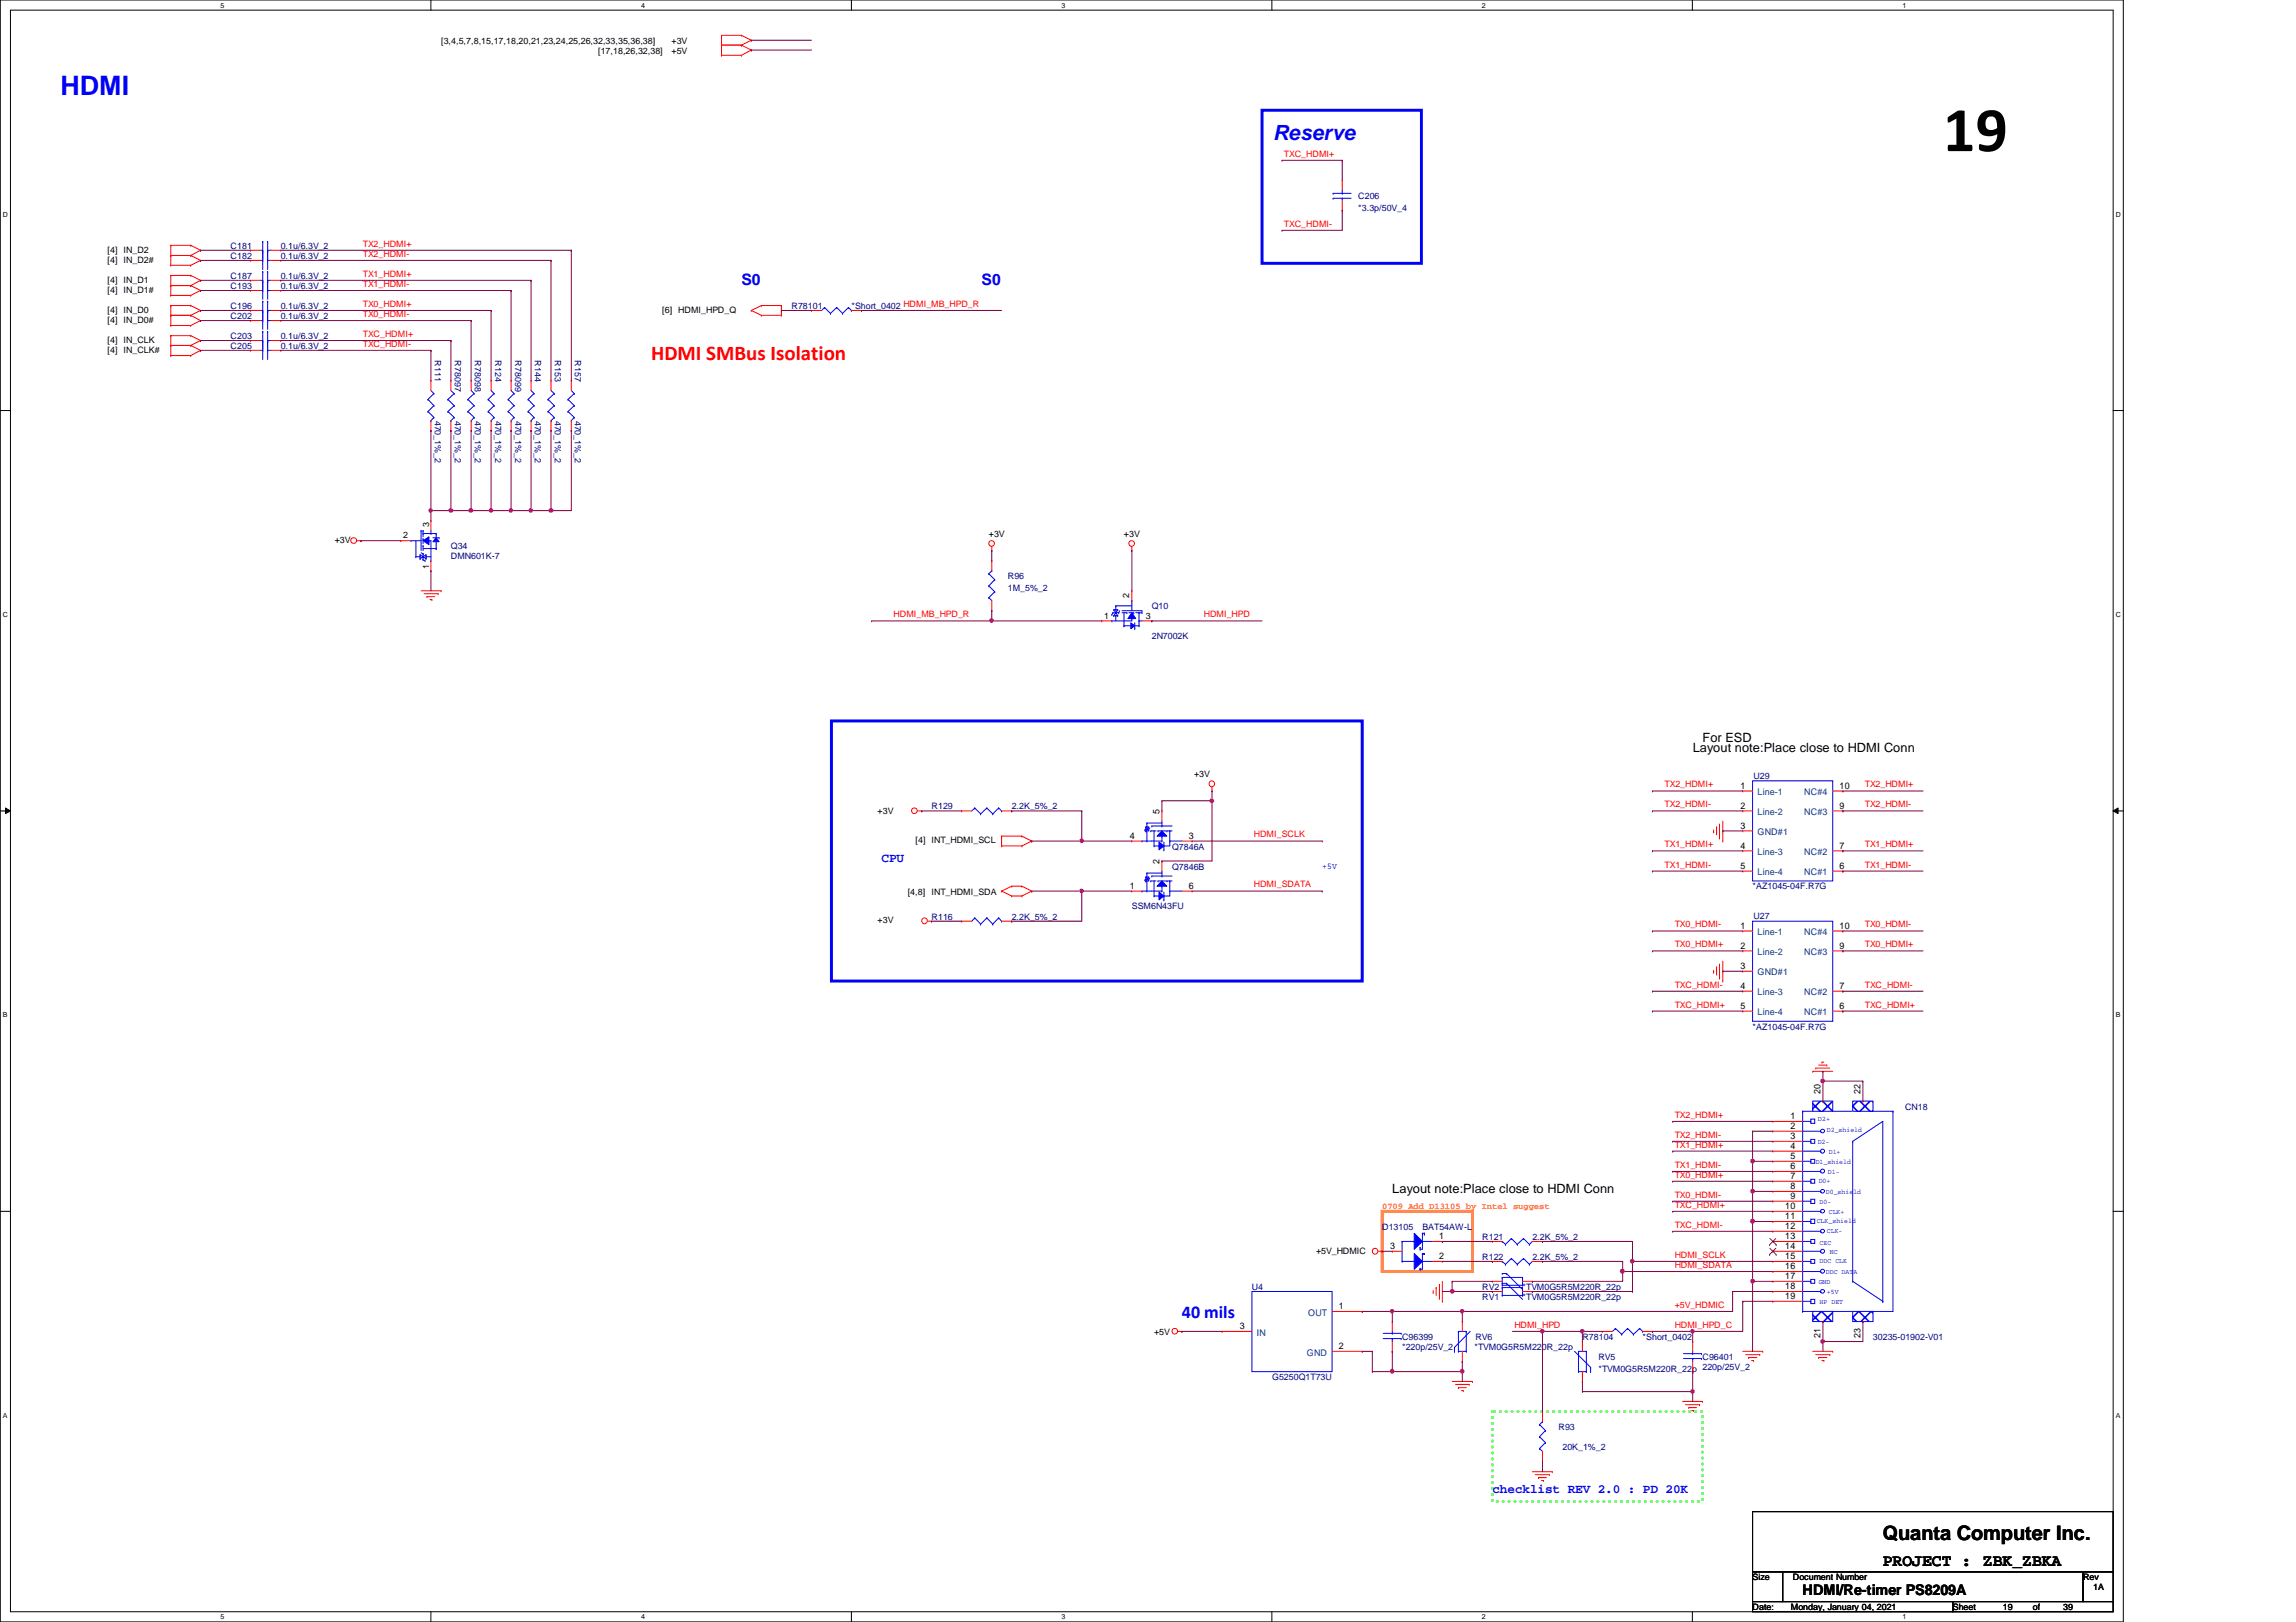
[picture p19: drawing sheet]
<svg xmlns="http://www.w3.org/2000/svg" width="297mm" height="210mm" viewBox="0 0 297 210" stroke-linecap="round" stroke-linejoin="round" font-family="sans-serif">
<defs><g id="words">
<text font-size="8.3" x="251.4" y="19.6">19</text>
<text font-size="3.5" fill="#00f" x="7.8" y="12.3">HDMI</text>
<text font-size="2.7" fill="#00f" x="164.7" y="18.1">Reserve</text>
<text font-size="2.7" fill="#f00" x="84.2" y="46.7">HDMI SMBus Isolation</text>
<text font-size="2.6" x="243.6" y="199.3">Quanta Computer Inc.</text>
<text font-size="2.3" fill="#00f" x="152.9" y="170.6">40 mils</text>
<text font-size="2.2" x="243.6" y="202.6">PROJECT : ZBK_ZBKA</text>
<g font-size="2" fill="#00f">
<text x="95.9" y="36.9">S0</text>
<text x="127" y="36.9">S0</text>
</g>
<text font-size="1.9" x="233.2" y="206.5">HDMI/Re-timer PS8209A</text>
<g font-size="1.7">
<text x="219" y="97.4">Layout note:Place close to HDMI Conn</text>
<text x="220.3" y="96.1">For ESD</text>
<text x="180.1" y="154.3">Layout note:Place close to HDMI Conn</text>
</g>
<g font-size="1.7" fill="#00f">
<text x="114" y="111.5">CPU</text>
<text x="193.1" y="193.2">checklist REV 2.0 : PD 20K</text>
</g>
<g font-size="1.2">
<text x="150" y="105.4" transform="rotate(-90 150 105.4)">5</text>
<text x="225.2" y="104.6">2</text>
<text x="225.2" y="107.2">3</text>
<text x="225.2" y="102.1">1</text>
<text x="238" y="104.6">9</text>
<text x="238" y="102.1">10</text>
<text x="146.2" y="108.5">4</text>
<text x="150" y="111.8" transform="rotate(-90 150 111.8)">2</text>
<text x="153.8" y="108.5">3</text>
<text x="225.2" y="109.8">4</text>
<text x="225.2" y="112.4">5</text>
<text x="238" y="109.8">7</text>
<text x="238" y="112.4">6</text>
<text x="146.2" y="115">1</text>
<text x="153.8" y="115">6</text>
<text x="225.2" y="122.8">2</text>
<text x="225.2" y="125.4">3</text>
<text x="225.2" y="120.2">1</text>
<text x="238" y="122.8">9</text>
<text x="238" y="120.2">10</text>
<text x="225.2" y="128">4</text>
<text x="225.2" y="130.6">5</text>
<text x="238" y="128">7</text>
<text x="238" y="130.6">6</text>
<text x="235.5" y="141.6" transform="rotate(-90 235.5 141.6)">20</text>
<text x="240.7" y="141.6" transform="rotate(-90 240.7 141.6)">22</text>
<text x="231.6" y="144.8">1</text>
<text x="231.6" y="146.1">2</text>
<text x="231.6" y="147.4">3</text>
<text x="231.6" y="148.7">4</text>
<text x="231.6" y="150">5</text>
<text x="231.6" y="151.3">6</text>
<text x="231.6" y="152.6">7</text>
<text x="231.6" y="153.9">8</text>
<text x="231.6" y="155.2">9</text>
<text x="179.8" y="161.6">3</text>
<text x="186.2" y="160.4">1</text>
<text x="231" y="156.5">10</text>
<text x="231" y="157.8">11</text>
<text x="231" y="159">12</text>
<text x="231" y="160.4">13</text>
<text x="231" y="161.6">14</text>
<text x="186.2" y="162.9">2</text>
<text x="231" y="162.9">15</text>
<text x="231" y="164.3">16</text>
<text x="231" y="165.5">17</text>
<text x="231" y="166.8">18</text>
<text x="160.4" y="172">3</text>
<text x="173.2" y="169.4">1</text>
<text x="231" y="168.1">19</text>
<text x="235.5" y="173.2" transform="rotate(-90 235.5 173.2)">21</text>
<text x="240.7" y="173.2" transform="rotate(-90 240.7 173.2)">23</text>
<text x="173.2" y="174.6">2</text>
</g>
<g font-size="1.2" fill="#004080">
<text x="227.4" y="105.5">Line-2</text>
<text x="227.4" y="102.9">Line-1</text>
<text x="233.4" y="105.5">NC#3</text>
<text x="233.4" y="102.9">NC#4</text>
<text x="227.4" y="110.7">Line-3</text>
<text x="227.4" y="108.1">GND#1</text>
<text x="227.4" y="113.3">Line-4</text>
<text x="233.4" y="110.7">NC#2</text>
<text x="233.4" y="113.3">NC#1</text>
<text x="227.4" y="123.6">Line-2</text>
<text x="227.4" y="121">Line-1</text>
<text x="233.4" y="123.6">NC#3</text>
<text x="233.4" y="121">NC#4</text>
<text x="227.4" y="128.8">Line-3</text>
<text x="227.4" y="126.2">GND#1</text>
<text x="227.4" y="131.4">Line-4</text>
<text x="233.4" y="128.8">NC#2</text>
<text x="233.4" y="131.4">NC#1</text>
<text x="162.6" y="172.8">IN</text>
<text x="169.2" y="170.3">OUT</text>
<text x="169.1" y="175.4">GND</text>
</g>
<g font-size="1.1">
<text x="57.1" y="5.7">[3,4,5,7,8,15,17,18,20,21,23,24,25,26,32,33,35,36,38]</text>
<text x="86.9" y="5.7">+3V</text>
<text x="77.4" y="6.9">[17,18,26,32,38]</text>
<text x="86.9" y="6.9">+5V</text>
<text x="13.9" y="34">[4] IN_D2#</text>
<text x="13.9" y="32.7">[4] IN_D2</text>
<text x="13.9" y="37.9">[4] IN_D1#</text>
<text x="13.9" y="41.8">[4] IN_D0#</text>
<text x="13.9" y="36.6">[4] IN_D1</text>
<text x="13.9" y="40.5">[4] IN_D0</text>
<text x="85.7" y="40.5">[6] HDMI_HPD_Q</text>
<text x="13.9" y="44.4">[4] IN_CLK</text>
<text x="13.9" y="45.7">[4] IN_CLK#</text>
<text x="43.3" y="70.3">+3V</text>
<text x="52.2" y="69.6">2</text>
<text x="55.5" y="68.2" transform="rotate(-90 55.5 68.2)">3</text>
<text x="127.9" y="69.5">+3V</text>
<text x="145.4" y="69.5">+3V</text>
<text x="55.5" y="73.6" transform="rotate(-90 55.5 73.6)">1</text>
<text x="146.1" y="77.3" transform="rotate(-90 146.1 77.3)">2</text>
<text x="142.8" y="80.1">1</text>
<text x="148.2" y="80.1">3</text>
<text x="154.5" y="100.6">+3V</text>
<text x="113.5" y="105.3">+3V</text>
<text x="118.4" y="109.1">[4] INT_HDMI_SCL</text>
<text x="113.5" y="119.5">+3V</text>
<text x="117.4" y="115.8">[4,8]</text>
<text x="120.5" y="115.8">INT_HDMI_SDA</text>
<text x="170.3" y="162.3">+5V_HDMIC</text>
<text x="149.3" y="172.8">+5V</text>
<text x="226.7" y="204.5">Size</text>
<text x="226.7" y="208.4">Date:</text>
<text x="231.7" y="208.4">Monday, January 04, 2021</text>
<text x="231.9" y="204.5">Document Number</text>
<text x="252.6" y="208.4">Sheet</text>
<text x="259.1" y="208.4">19</text>
<text x="263" y="208.4">of</text>
<text x="266.9" y="208.4">39</text>
<text x="269.5" y="204.5">Rev</text>
<text x="270.8" y="205.8">1A</text>
</g>
<g font-size="1.1" fill="#f00">
<text x="166.1" y="20.3">TXC_HDMI+</text>
<text x="166.1" y="29.3">TXC_HDMI-</text>
<text x="46.9" y="31.9">TX2_HDMI+</text>
<text x="46.9" y="33.2">TX2_HDMI-</text>
<text x="46.9" y="35.8">TX1_HDMI+</text>
<text x="46.9" y="37.1">TX1_HDMI-</text>
<text x="46.9" y="39.7">TX0_HDMI+</text>
<text x="46.9" y="41">TX0_HDMI-</text>
<text x="46.9" y="43.6">TXC_HDMI+</text>
<text x="46.9" y="44.9">TXC_HDMI-</text>
<text x="115.6" y="79.9">HDMI_MB_HPD_R</text>
<text x="155.7" y="79.9">HDMI_HPD</text>
<text x="215.3" y="101.9">TX2_HDMI+</text>
<text x="241.3" y="101.9">TX2_HDMI+</text>
<text x="215.3" y="104.5">TX2_HDMI-</text>
<text x="241.3" y="104.5">TX2_HDMI-</text>
<text x="162.2" y="108.4">HDMI_SCLK</text>
<text x="215.3" y="109.6">TX1_HDMI+</text>
<text x="215.3" y="112.3">TX1_HDMI-</text>
<text x="241.3" y="109.6">TX1_HDMI+</text>
<text x="241.3" y="112.3">TX1_HDMI-</text>
<text x="162.2" y="114.9">HDMI_SDATA</text>
<text x="216.7" y="120">TX0_HDMI-</text>
<text x="216.7" y="122.6">TX0_HDMI+</text>
<text x="241.3" y="120">TX0_HDMI-</text>
<text x="241.3" y="122.6">TX0_HDMI+</text>
<text x="216.7" y="127.8">TXC_HDMI-</text>
<text x="216.7" y="130.4">TXC_HDMI+</text>
<text x="241.3" y="127.8">TXC_HDMI-</text>
<text x="241.3" y="130.4">TXC_HDMI+</text>
<text x="216.7" y="144.7">TX2_HDMI+</text>
<text x="216.7" y="147.2">TX2_HDMI-</text>
<text x="216.7" y="148.5">TX1_HDMI+</text>
<text x="216.7" y="151.1">TX1_HDMI-</text>
<text x="216.7" y="152.4">TX0_HDMI+</text>
<text x="216.7" y="155">TX0_HDMI-</text>
<text x="216.7" y="156.3">TXC_HDMI+</text>
<text x="216.7" y="158.9">TXC_HDMI-</text>
<text x="216.7" y="162.8">HDMI_SCLK</text>
<text x="216.7" y="164.1">HDMI_SDATA</text>
<text x="195.9" y="171.8">HDMI_HPD</text>
<text x="216.7" y="169.2">+5V_HDMIC</text>
<text x="216.7" y="171.8">HDMI_HPD_C</text>
</g>
<g font-size="1.1" fill="#000080">
<text x="175.7" y="25.7">C206</text>
<text x="175.7" y="27.3">*3.3p/50V_4</text>
<text x="29.8" y="33.5">C182</text>
<text x="29.8" y="32.2">C181</text>
<text x="36.3" y="33.5">0.1u/6.3V_2</text>
<text x="36.3" y="32.2">0.1u/6.3V_2</text>
<text x="29.8" y="36.1">C187</text>
<text x="29.8" y="37.4">C193</text>
<text x="29.8" y="40">C196</text>
<text x="29.8" y="41.3">C202</text>
<text x="36.3" y="36.1">0.1u/6.3V_2</text>
<text x="36.3" y="37.4">0.1u/6.3V_2</text>
<text x="36.3" y="40">0.1u/6.3V_2</text>
<text x="36.3" y="41.3">0.1u/6.3V_2</text>
<text x="102.4" y="40">R78101</text>
<text x="110.1" y="40">*Short_0402 HDMI_MB_HPD_R</text>
<text x="29.8" y="43.9">C203</text>
<text x="29.8" y="45.2">C205</text>
<text x="36.3" y="43.9">0.1u/6.3V_2</text>
<text x="36.3" y="45.2">0.1u/6.3V_2</text>
<text x="56.3" y="46.7" transform="rotate(90 56.3 46.7)">R111</text>
<text x="58.8" y="46.7" transform="rotate(90 58.8 46.7)">R78097</text>
<text x="61.4" y="46.7" transform="rotate(90 61.4 46.7)">R78098</text>
<text x="64" y="46.7" transform="rotate(90 64 46.7)">R124</text>
<text x="66.6" y="46.7" transform="rotate(90 66.6 46.7)">R78099</text>
<text x="69.2" y="46.7" transform="rotate(90 69.2 46.7)">R144</text>
<text x="71.8" y="46.7" transform="rotate(90 71.8 46.7)">R153</text>
<text x="74.4" y="46.7" transform="rotate(90 74.4 46.7)">R157</text>
<text x="56.3" y="54.4" transform="rotate(90 56.3 54.4)">470_1%_2</text>
<text x="58.8" y="54.4" transform="rotate(90 58.8 54.4)">470_1%_2</text>
<text x="61.4" y="54.4" transform="rotate(90 61.4 54.4)">470_1%_2</text>
<text x="64" y="54.4" transform="rotate(90 64 54.4)">470_1%_2</text>
<text x="66.6" y="54.4" transform="rotate(90 66.6 54.4)">470_1%_2</text>
<text x="69.2" y="54.4" transform="rotate(90 69.2 54.4)">470_1%_2</text>
<text x="71.8" y="54.4" transform="rotate(90 71.8 54.4)">470_1%_2</text>
<text x="74.4" y="54.4" transform="rotate(90 74.4 54.4)">470_1%_2</text>
<text x="58.3" y="71.1">Q34</text>
<text x="58.3" y="72.3">DMN601K-7</text>
<text x="130.4" y="75">R96</text>
<text x="130.4" y="76.5">1M_5%_2</text>
<text x="149" y="78.8">Q10</text>
<text x="149" y="82.7">2N7002K</text>
<text x="226.9" y="100.8">U29</text>
<text x="120.5" y="104.7">R129</text>
<text x="130.9" y="104.7">2.2K_5%_2</text>
<text x="151.6" y="112.5">Q7846B</text>
<text x="151.6" y="109.9">Q7846A</text>
<text x="120.5" y="119">R116</text>
<text x="130.9" y="119">2.2K_5%_2</text>
<text x="146.4" y="117.7">SSM6N43FU</text>
<text x="226.7" y="115.1">*AZ1045-04F.R7G</text>
<text x="226.9" y="118.9">U27</text>
<text x="226.7" y="133.3">*AZ1045-04F.R7G</text>
<text x="246.5" y="143.6">CN18</text>
<text x="178.8" y="159.2">D13105</text>
<text x="184" y="159.2">BAT54AW-L</text>
<text x="191.8" y="160.4">R121</text>
<text x="198.2" y="160.4">2.2K_5%_2</text>
<text x="162" y="166.9">U4</text>
<text x="191.8" y="163">R122</text>
<text x="191.8" y="166.9">RV2</text>
<text x="197" y="166.9">*TVM0G5R5M220R_22p</text>
<text x="198.2" y="163">2.2K_5%_2</text>
<text x="181.4" y="173.4">C96399</text>
<text x="190.9" y="173.4">RV6</text>
<text x="191.8" y="168.2">RV1</text>
<text x="197" y="168.2">*TVM0G5R5M220R_22p</text>
<text x="204.7" y="173.4">R78104</text>
<text x="212.5" y="173.4">*Short_0402</text>
<text x="242.3" y="173.4">30235-01902-V01</text>
<text x="164.6" y="178.6">G5250Q1T73U</text>
<text x="181.4" y="174.7">*220p/25V_2</text>
<text x="190.8" y="174.7">*TVM0G5R5M220R_22p</text>
<text x="206.8" y="176">RV5</text>
<text x="206.8" y="177.5">*TVM0G5R5M220R_22p 220p/25V_2</text>
<text x="220.3" y="176">C96401</text>
<text x="201.6" y="185.1">R93</text>
<text x="202.1" y="187.7">20K_1%_2</text>
</g>
<text font-size="1.1" fill="#00f" x="171.1" y="112.4">+5V</text>
<text font-size="1.1" fill="#ff8000" x="178.8" y="156.4">0709 Add D13105 by Intel suggest</text>
<g font-size=".9">
<text x="28.5" y="1">5</text>
<text x="82.9" y="1">4</text>
<text x="137.3" y="1">3</text>
<text x="191.7" y="1">2</text>
<text x="246.1" y="1">1</text>
<text x=".4" y="28">D</text>
<text x="273.7" y="28">D</text>
<text x=".4" y="79.8">C</text>
<text x="273.7" y="79.8">C</text>
<text x=".4" y="131.7">B</text>
<text x="273.7" y="131.7">B</text>
<text x=".4" y="183.5">A</text>
<text x="273.7" y="183.5">A</text>
<text x="28.5" y="209.5">5</text>
<text x="82.9" y="209.5">4</text>
<text x="137.3" y="209.5">3</text>
<text x="191.7" y="209.5">2</text>
<text x="246.1" y="209.5">1</text>
</g>
<g font-size=".9" fill="#00f">
<text x="235.2" y="145">D2+</text>
<text x="235.2" y="148">D2-</text>
<text x="236.3" y="146.5">D2_shield</text>
<text x="236.6" y="149.3">D1+</text>
<text x="234.9" y="150.6">D1_shield</text>
<text x="235.3" y="153.1">D0+</text>
<text x="235.4" y="155.8">D0-</text>
<text x="236.2" y="154.5">D0_shield</text>
<text x="236.5" y="151.9">D1-</text>
<text x="235" y="158.2">CLK_shield</text>
<text x="235.4" y="161.1">CEC</text>
<text x="236.3" y="159.6">CLK-</text>
<text x="236.6" y="157.1">CLK+</text>
<text x="235.3" y="166.2">GND</text>
<text x="235.4" y="163.4">DDC CLK</text>
<text x="236.2" y="164.8">DDC DATA</text>
<text x="236.3" y="167.5">+5V</text>
<text x="236.7" y="162.3">NC</text>
<text x="235.4" y="168.7">HP DET</text>
</g>
</g></defs>
<path d="M0 0h274.7v209.9h-274.7zM1.4 1.3h272v207.3h-272z" fill="none" stroke="#000" stroke-width=".13"/>
<g fill="#fff">
<path d="M28.5 .2h.5v1h-.5z"/>
<path d="M28.5 208.7h.5v1.1h-.5z"/>
</g>
<path d="M55.7 0v1.3M55.7 208.6v1.3" fill="none" stroke="#000" stroke-width=".13"/>
<g fill="#fff">
<path d="M82.9 .2h.5v1h-.5z"/>
<path d="M82.9 208.7h.5v1.1h-.5z"/>
</g>
<path d="M110.1 0v1.3M110.1 208.6v1.3" fill="none" stroke="#000" stroke-width=".13"/>
<g fill="#fff">
<path d="M137.3 .2h.5v1h-.5z"/>
<path d="M137.3 208.7h.5v1.1h-.5z"/>
</g>
<path d="M164.5 0v1.3M164.5 208.6v1.3" fill="none" stroke="#000" stroke-width=".13"/>
<g fill="#fff">
<path d="M191.7 .2h.5v1h-.5z"/>
<path d="M191.7 208.7h.5v1.1h-.5z"/>
</g>
<path d="M218.9 0v1.3M218.9 208.6v1.3" fill="none" stroke="#000" stroke-width=".13"/>
<g fill="#fff">
<path d="M246.1 .2h.5v1h-.5z"/>
<path d="M246.1 208.7h.5v1.1h-.5z"/>
<path d="M.4 27.2h.6v1h-.6z"/>
<path d="M273.7 27.2h.7v1h-.7z"/>
<path d="M.4 79h.6v1.1h-.6z"/>
<path d="M273.7 79h.7v1.1h-.7z"/>
</g>
<path d="M0 53.1h1.4M273.4 53.1h1.3" fill="none" stroke="#000" stroke-width=".13"/>
<g fill="#fff">
<path d="M.4 130.9h.6v1h-.6z"/>
<path d="M273.7 130.9h.6v1h-.6z"/>
</g>
<path d="M0 104.9h1.4M.7 104.6l.7 .3-.7 .4zM273.4 104.9l.6-.3v.7zM273.4 104.9h1.3" fill="none" stroke="#000" stroke-width=".13"/>
<path d="M.7 104.6l.7 .3-.7 .4zM273.4 104.9l.6-.3v.7z" fill="#000"/>
<g fill="#fff">
<path d="M.4 182.7h.5v1h-.5z"/>
<path d="M273.7 182.7h.6v1h-.6z"/>
</g>
<path d="M0 156.8h1.4M273.4 156.8h1.3M226.7 195.6h46.7v7.8h-46.7zM226.7 203.4h3.9v3.9h-3.9zM226.7 207.3h25.9v1.3h-25.9zM230.6 203.4h38.9v3.9h-38.9zM252.6 207.3h20.8v1.3h-20.8zM269.5 203.4h3.9v3.9h-3.9z" fill="none" stroke="#000" stroke-width=".13"/>
<path d="M163.3 14.3h20.6v19.8h-20.6zM107.6 93.3h68.6v33.7h-68.6z" fill="none" stroke="#00f" stroke-width=".38"/>
<path d="M178.8 156.8h11.7v7.7h-11.7z" fill="none" stroke="#ff8000" stroke-width=".38"/>
<path d="M193.1 182.7h27.2v11.6h-27.2z" fill="none" stroke="#0f0" stroke-width=".38" stroke-dasharray="0 .8"/>
<g fill="none" stroke="#f00" stroke-width=".13">
<path d="M93.3 5.8h.1M93.3 4.6h.1M93.3 7.2h.1M93.3 4.6h2.6M93.3 5.8h2.6M93.3 4.6v2.6M93.3 7.2h2.6M95.9 4.6h.1M95.9 5.8h.1M95.9 7.2h.1M95.9 4.6l1.3 .6M95.9 5.8l1.3 .7"/>
<path d="M97.2 5.2h.1M97.2 6.5h.1M97.2 5.2l-1.3 .6M97.2 6.5l-1.3 .7M22.1 33.1h.1M22.1 31.7h.1M22.1 34.3h.1M22.1 37h.1M22.1 35.6h.1M22.1 38.2h.1M22.1 39.5h.1M22.1 33.1h2.6"/>
<path d="M22.1 31.7v2.6M22.1 35.6v2.6M22.1 39.5v2.6M22.1 31.7h2.6M22.1 34.3h2.6M22.1 37h2.6M22.1 35.6h2.6M22.1 38.2h2.6M22.1 39.5h2.6M24.7 33.1h.1M24.7 31.7h.1M24.7 34.3h.1"/>
<path d="M24.7 37h.1M24.7 35.6h.1M24.7 38.2h.1M24.7 39.5h.1M24.7 31.7l1.2 .7M24.7 33.1l1.2 .6M24.7 35.6l1.2 .7M24.7 37l1.2 .6M24.7 39.5l1.2 .7M25.9 32.4h.1M25.9 33.7h.1M25.9 36.3h.1"/>
<path d="M25.9 37.6h.1M25.9 32.4l-1.2 .7M25.9 33.7l-1.2 .6M25.9 36.3l-1.2 .7M25.9 37.6l-1.2 .6M32.4 36.3h.1M32.4 36.3h1.3M35 36.3h1.3M36.3 36.3h.1M98.5 39.5h.1M98.5 39.5h2.6M98.5 39.5l-1.3 .7"/>
<path d="M101.1 39.5h.1M101.1 39.5v1.3M22.1 40.8h.1M22.1 42.1h.1M22.1 44.7h.1M22.1 43.4h.1M22.1 46h.1M22.1 43.4v2.6M22.1 40.8h2.6M22.1 42.1h2.6M22.1 44.7h2.6M22.1 43.4h2.6"/>
<path d="M22.1 46h2.6M24.7 40.8h.1M24.7 42.1h.1M24.7 44.7h.1M24.7 43.4h.1M24.7 46h.1M24.7 40.8l1.2 .7M24.7 43.4l1.2 .7M24.7 44.7l1.2 .6M25.9 40.2h.1M25.9 41.5h.1M25.9 44.1h.1"/>
<path d="M25.9 45.3h.1M25.9 40.2l-1.2 .6M25.9 41.5l-1.2 .6M25.9 44.1l-1.2 .6M25.9 45.3l-1.2 .7M32.4 44.1h.1M32.4 44.1h1.3M35 44.1h1.3M36.3 44.1h.1M55.7 49.2h.1M55.7 55.7h.1M55.7 49.2v1.3"/>
<path d="M55.7 54.4v1.3M58.3 49.2h.1M58.3 55.7h.1M58.3 49.2v1.3M58.3 54.4v1.3M61 49.2h.1M61 55.7h.1M61 49.2v1.3M61 54.4v1.3M63.5 49.2h.1M63.5 55.7h.1M63.5 49.2v1.3"/>
<path d="M63.5 54.4v1.3M68.7 49.2h.1M68.7 55.7h.1M68.7 49.2v1.3M68.7 54.4v1.3M97.2 40.2h.1M97.2 40.2l1.3 .6M98.5 40.8h.1M98.5 40.8h2.6M101.1 40.8h.1M46.2 70h.5M46.7 70h.1"/>
<path d="M54.5 76.5h2.6M54.9 76.8h1.8M55.2 77.2h.1M55.2 77.2h1.1M55.6 77.6h.3M55.9 77.6h.1M56.7 76.8h.1M57.1 76.5h.1M128.3 71.2h.1M128.3 79h.1M128.3 72.6h.1M128.3 70.7v.5"/>
<path d="M128.3 72.6v1.3M128.3 77.7v1.3M146.4 71.2h.1M146.4 70.7v.5M118.7 104.9h.5M119.2 104.9h.1M120 119.2h.5M120.5 119.2h.1M124.4 104.9h.1M124.4 104.9h1.3M129.6 115.3h.1M129.6 109.5h.1"/>
<path d="M129.6 108.2h.1M129.6 115.3l1.3 .7M129.6 108.2h2.6M129.6 109.5h2.6M129.6 108.2v1.3M129.6 104.9h1.3M130.9 114.7h.1M130.9 116h.1M130.9 104.9h.1M130.9 114.7l-1.3 .6M130.9 114.7h1.3M130.9 116h1.3"/>
<path d="M132.2 114.7h.1M132.2 116h.1M132.2 108.2h.1M132.2 109.5h.1M132.2 114.7l1.3 .6M132.2 108.2l1.3 .6M133.5 115.3h.1M133.5 108.8h.1M133.5 115.3l-1.3 .7M133.5 108.8l-1.3 .7M156.8 102.4h.1M156.8 101.9v.5"/>
<path d="M221.7 107.7h.1M221.7 107.4v.3M222.1 107h.1M222.1 107v1M222.5 108.5h.1M222.5 106.6v1.9M222.9 108.8h.1M222.9 106.3v2.5M221.7 125.8h.1M221.7 125.6v.2M222.1 125.1h.1M222.1 125.1v1.1"/>
<path d="M222.5 126.6h.1M222.5 124.8v1.8M222.9 127h.1M222.9 124.4v2.6M225.5 123.1h.1M225.5 128.3h.1M225.5 125.7h.1M225.5 120.5h.1M225.5 130.9h.1M225.5 123.1h1.2M225.5 128.3h1.2M225.5 120.5h1.2"/>
<path d="M225.5 125.7h1.2M225.5 130.9h1.2M234.5 138.6h.1M234.5 138.6h2.6M234.9 138.2h.1M234.9 138.2h1.8M235.3 137.8h1M235.7 137.5h.1M235.7 137.5h.3M236.3 137.8h.1M237.1 123.1h1.3M237.1 128.3h1.3"/>
<path d="M237.1 120.5h1.3M237.1 130.9h1.3M238.4 128.3h.1M238.4 123.1h.1M238.4 120.5h.1M238.4 130.9h.1M152.4 172.3h.5M152.9 172.3h.1M178.3 161.9h.5M178.8 161.9h.1M185.4 167.3h.1M185.4 167v.3"/>
<path d="M185.8 166.6h.1M185.8 166.6v1M186.2 168h.1M186.2 166.2v1.8M186.6 168.4h.1M186.6 165.8v2.6M187.9 178.8h2.6M188.3 179.2h1.8M188.7 179.6h.1M188.7 179.6h1M189.1 180h.2M189.3 180h.1"/>
<path d="M190.1 179.2h.1M190.5 178.8h.1M193.1 163.2h.1M193.1 165.8h.1M193.1 163.2h1.2M193.1 165.8h1.2M197 165.8h1.2M198.2 165.8h.1M198.2 163.2h1.4M199.6 163.2h.1M225.5 174.9h2.5M225.8 175.3h1.9"/>
<path d="M226.2 175.7h.1M226.2 175.7h1.1M226.6 176.1h.3M226.9 176.1h.1M227.7 175.3h.1M228 174.9h.1M234.5 174.9h2.6M234.9 175.3h1.8M235.3 175.7h.1M235.3 175.7h1M235.7 176.1h.3M236 176.1h.1"/>
<path d="M236.7 175.3h.1M237.1 174.9h.1M198.2 190.5h2.6M198.6 190.8h1.8M199 191.2h.1M199 191.2h1.1M199.4 191.6h.3M199.6 189.1h.1M199.6 182.7h.1M199.6 182.7v1.3M199.6 187.8v1.3M199.7 191.6h.1"/>
<path d="M200.4 190.8h.1M200.8 190.5h.1M217.7 181.4h2.6M218.1 181.8h1.8M218.5 182.2h.1M218.5 182.2h1M218.9 182.5h.2M219.1 182.5h.1M219.9 181.8h.1M220.3 181.4h.1"/>
<circle cx="45.8" cy="70" r=".37"/>
<circle cx="128.3" cy="70.3" r=".37"/>
<circle cx="146.4" cy="70.3" r=".37"/>
<circle cx="118.3" cy="104.9" r=".37"/>
<circle cx="119.6" cy="119.2" r=".38"/>
<circle cx="156.8" cy="101.4" r=".38"/>
<circle cx="152" cy="172.3" r=".37"/>
<circle cx="177.9" cy="161.9" r=".38"/>
</g>
<g fill="none" stroke="#00f" stroke-width=".13">
<path d="M33.7 36.3h.3M34 36.3h.1M34 35.1h.1M34 35.1v2.4M34.6 35.1h.1M34.6 36.3h.1M34.6 36.3h.4M34.6 35.1v2.4M33.7 44.1h.3M34 44.1h.1M34 42.9h.1M34 42.9v2.3"/>
<path d="M34.6 42.9h.1M34.6 44.1h.1M34.6 42.9v2.3M34.6 44.1h.4M55.4 51.7h.1M55.4 53.3h.1M55.4 51.7l.7 .8M55.4 53.3l.7 .7M55.7 54.4h.1M55.7 50.5l.4 .4M56.1 50.9h.1M56.1 52.5h.1"/>
<path d="M56.1 54h.1M56.1 50.9l-.7 .8M56.1 52.5l-.7 .8M56.1 54l-.4 .4M58 51.7h.1M58 53.3h.1M58 51.7l.8 .8M58 53.3l.8 .7M58.3 54.4h.1M58.3 50.5l.5 .4M58.8 50.9h.1M58.8 52.5h.1"/>
<path d="M58.8 54h.1M58.8 50.9l-.8 .8M58.8 52.5l-.8 .8M58.8 54l-.5 .4M60.5 51.7h.1M60.5 53.3h.1M60.5 51.7l.8 .8M60.5 53.3l.8 .7M61 54.4h.1M61 50.5l.3 .4M61.3 50.9h.1M61.3 52.5h.1"/>
<path d="M61.3 54h.1M61.3 50.9l-.8 .8M61.3 52.5l-.8 .8M61.3 54l-.3 .4M63.2 51.7h.1M63.2 53.3h.1M63.2 51.7l.7 .8M63.2 53.3l.7 .7M63.5 54.4h.1M63.5 50.5l.4 .4M63.9 50.9h.1M63.9 52.5h.1"/>
<path d="M63.9 54h.1M63.9 50.9l-.7 .8M63.9 52.5l-.7 .8M63.9 54l-.4 .4M68.3 51.7h.1M68.3 53.3h.1M68.3 51.7l.8 .8M68.3 53.3l.8 .7M68.7 54.4h.1M68.7 50.5l.4 .4M69.1 50.9h.1M69.1 52.5h.1"/>
<path d="M69.1 54h.1M69.1 50.9l-.8 .8M69.1 52.5l-.8 .8M69.1 54l-.4 .4M127.9 77.3h.1M127.9 75.8h.1M127.9 74.3h.1M127.9 77.3l.4 .4M127.9 75.8l.8 .8M127.9 74.3l.8 .7M128.3 73.9h.1M128.3 73.9l-.4 .4"/>
<path d="M128.7 76.6h.1M128.7 75h.1M128.7 76.6l-.8 .7M128.7 75l-.8 .8M126.1 104.6h.1M126.1 104.6l-.4 .3M126.1 104.6l.8 .7M126.9 105.3h.1M127.7 104.6h.1M127.7 104.6l-.8 .7M127.7 104.6l.7 .7M128.4 105.3h.1"/>
<path d="M129.2 104.6h.1M129.2 104.6l-.8 .7M129.2 104.6l.4 .3M129.6 104.9h.1M226.7 119.2h10.4v13h-10.4zM194.3 163.2h.1M194.3 166.3h.1M194.3 165.3h.1M194.3 164.8h.1M194.3 163.2l.5 .4M194.3 166.3h2.7M194.3 165.3v1"/>
<path d="M194.3 165.3h2.7M194.3 164.8h.6M194.8 163.6h.1M194.9 164.8h.1M194.9 164.8l2.1 2.1M195.5 162.9h.1M195.5 162.9l.8 .7M195.5 162.9l-.7 .7M196.3 163.6h.1M197 166.3h.1M197 165.3h.1M197 165.3v1"/>
<path d="M197.1 162.9h.1M197.1 162.9l.8 .7M197.1 162.9l-.8 .7M197.9 163.6h.1M198.2 163.2l-.3 .4M199.2 187.5h.1M199.2 185.9h.1M199.2 184.4h.1M199.2 187.5l.4 .3M199.2 185.9l.7 .8M199.2 184.4l.7 .7M199.6 184h.1"/>
<path d="M199.6 184l-.4 .4M199.9 186.7h.1M199.9 185.1h.1M199.9 186.7l-.7 .8M199.9 185.1l-.7 .8"/>
</g>
<path d="M150.3 114l.7 .7h-1.3z" fill="#00f"/>
<path d="M150.3 114l.7 .7h-1.3z" fill="none" stroke="#00f" stroke-width=".13"/>
<path d="M149.9 115.4l.7 .6-.7 .5z" fill="#00f"/>
<g fill="none" stroke="#00f" stroke-width=".13">
<path d="M33.7 33.7h.3M34 33.7h.1M34 32.5h.1M34 32.5v2.4M34.6 32.5h.1M34.6 33.7h.1M34.6 32.5v2.4M34.6 33.7h.4M33.7 45.3h.3M34 45.3h.1M34 44.2h.1M34 44.2v2.3"/>
<path d="M34.6 44.2h.1M34.6 45.3h.1M34.6 45.3h.4M34.6 44.2v2.3M147.7 115.3h.1M147.7 115.3h2.6M148.1 113.9h.1M148.2 114h.1M148.2 113.5h.1M148.2 113.7h.1M148.2 113.5h.4l-.4 .5M148.2 113.5l.4 .5h-.4"/>
<path d="M148.2 113.7h.4M148.2 113.7l-.1 .2M148.4 113h.1M148.4 113.5h.1M148.4 115.3h.1M148.4 113h1.9M148.4 113v.5M148.4 114v1.3M148.6 113.7h.1M148.8 113.6l-.2 .1M148.9 114h.1M148.9 114h.7"/>
<path d="M149 113.4h.1M149 113.4h2.6M149.3 116h.1M149.3 114v2M149.3 116h.6M149.8 114h.1M149.8 114h1M149.9 115.4l.7 .6-.7 .5zM149.9 116h.1M150.3 115.3h.1M150.3 114.7h.1M150.3 113.4h.1"/>
<path d="M150.3 112.7v.7M150.3 114.7v.6M150.6 116h.1M150.6 116.5h.1M150.6 115.4v1.1M151 114h.1M151 114h.6M151.3 114h.1M151.3 115.3h.1M151.3 114v2h-.7M151.3 115.3h1.6M162 167.1h10.3v10.4h-10.3z"/>
<path d="M188.2 174.4h.1M188.2 174.9h.1M188.2 174.4v.5M188.7 174.9h.1M188.7 172.3h.1M188.7 172.3h1M188.7 174.9h1M188.7 172.3v2.6M189.7 172.3h.1M189.7 174.9h.1M189.7 172.3v2.6M190.2 172.3l-2 2.1"/>
<path d="M203.7 174.9l2.1 2.1M204.2 174.9h.1M204.2 177.5h.1M204.2 174.9h1M204.2 174.9v2.6M204.2 177.5h1M205.2 177.5h.1M205.2 174.9h.1M205.2 174.9v2.6M205.8 177h.1M205.8 177.5h.1M205.8 177v.5"/>
</g>
<g fill="none" stroke="#f00" stroke-width=".13">
<path d="M32.4 33.7h.1M32.4 33.7h1.3M35 33.7h1.3M36.3 33.7h.1M32.4 45.3h.1M32.4 45.3h1.3M35 45.3h1.3M36.3 45.3h.1M146.4 115.3h.1M146.4 115.3h1.3M150.3 111.4h.1M150.3 111.4v1.3"/>
<path d="M152.9 115.3h1.3M154.2 115.3h.1M158.1 172.3h.1M158.1 172.3h3.9M172.3 169.7h3.9M172.3 174.9h3.9M176.2 169.7h.1M176.2 174.9h.1M189.2 171h.1M189.2 176.2h.1M189.2 171v1.3M189.2 174.9v1.3"/>
<path d="M204.7 173.6h.1M204.7 178.8h.1M204.7 173.6v1.3M204.7 177.5v1.3"/>
</g>
<path d="M150.3 107.5l.7 .7h-1.3z" fill="#00f"/>
<path d="M150.3 107.5l.7 .7h-1.3z" fill="none" stroke="#00f" stroke-width=".13"/>
<path d="M149.9 109l.7 .5-.7 .5z" fill="#00f"/>
<g fill="none" stroke="#00f" stroke-width=".13">
<path d="M73.5 51.7h.1M73.5 53.3h.1M73.5 51.7l.8 .8M73.5 53.3l.8 .7M73.9 54.4h.1M73.9 50.5l.4 .4M74.3 50.9h.1M74.3 52.5h.1M74.3 54h.1M74.3 50.9l-.8 .8M74.3 52.5l-.8 .8M74.3 54l-.4 .4"/>
<path d="M147.7 108.8h.1M147.7 108.8h2.6M148.1 107.4h.1M148.2 107.5h.1M148.2 107h.1M148.2 107.3h.1M148.2 107h.4l-.4 .5M148.2 107l.4 .5h-.4M148.2 107.3h.4M148.2 107.3l-.1 .1M148.4 106.5h.1M148.4 107h.1"/>
<path d="M148.4 108.8h.1M148.4 106.5h1.9M148.4 106.5v.5M148.4 107.5v1.3M148.6 107.3h.1M148.8 107.1l-.2 .2M148.9 107.5h.1M148.9 107.5h.7M149 106.9h.1M149 106.9h2.6M149.3 109.5h.1M149.3 107.5v2"/>
<path d="M149.3 109.5h.6M149.8 107.5h.1M149.8 107.5h1M149.9 109l.7 .5-.7 .5zM149.9 109.5h.1M150.3 108.8h.1M150.3 108.2h.1M150.3 106.9h.1M150.3 106.3v.6M150.3 108.2v.6M150.6 109.5h.1M150.6 110h.1"/>
<path d="M150.6 109v1M151 107.5h.1M151 107.5h.6M151.3 107.5h.1M151.3 108.8h.1M151.3 107.5v2h-.7M151.3 108.8h1.6M226.7 101h10.4v13h-10.4z"/>
</g>
<g fill="none" stroke="#f00" stroke-width=".13">
<path d="M73.9 49.2h.1M73.9 55.7h.1M73.9 49.2v1.3M73.9 54.4v1.3M146.4 108.8h.1M146.4 108.8h1.3M150.3 104.9h.1M150.3 104.9v1.4M152.9 108.8h1.3M154.2 108.8h.1M225.5 104.9h.1M225.5 110.1h.1"/>
<path d="M225.5 107.5h.1M225.5 102.4h.1M225.5 112.7h.1M225.5 104.9h1.2M225.5 110.1h1.2M225.5 102.4h1.2M225.5 107.5h1.2M225.5 112.7h1.2M237.1 104.9h1.3M237.1 110.1h1.3M237.1 102.4h1.3M237.1 112.7h1.3"/>
<path d="M238.4 110.1h.1M238.4 104.9h.1M238.4 102.4h.1M238.4 112.7h.1"/>
</g>
<path d="M54.7 70l.8-.5v1z" fill="#00f"/>
<path d="M54.7 70l.8-.5v1z" fill="none" stroke="#00f" stroke-width=".13"/>
<path d="M56.4 69.6l.4 .5h-.8z" fill="#00f"/>
<g fill="none" stroke="#00f" stroke-width=".13">
<path d="M53.2 70h.1M53.2 70h1.3M53.8 72.1h.1M53.8 72.1h.6M53.8 70v2.1M54.4 72.3h.1M54.4 71.8h.1M54.4 72.1h.1M54.4 71.8l.7 .5M54.4 71.8v.5M54.5 68.7h.1M54.5 71.5l.2 .2"/>
<path d="M54.5 68.7v2.5M54.7 69h.1M54.7 70.6h.1M54.7 69.7h.1M54.7 68.7h.1M54.7 72.1h.1M54.7 71.7h.1M54.7 72.4h.1M54.7 69h1.7M54.7 71h1.7M54.7 68.7v.8M54.7 69.7v.7"/>
<path d="M54.7 70.6v.6M54.7 71.7v.7M54.7 72.4l.3 .2M55 72.6h.1M55.1 71.8h.1M55.1 72.1h.1M55.1 72.3h.1M55.1 71.8l-.7 .5M55.1 72.1h.6M55.1 71.8v.5M55.5 70h.1M55.5 70h.2v2.6"/>
<path d="M55.7 72.6h.1M55.7 69h.1M55.7 68.7v.3M56 69.6h.8M56.4 69.6l.4 .5h-.8zM56.4 69h.1M56.4 71h.1M56.4 69v.6M56.4 70.1v.9M56.8 69.6h.1M126.1 118.8h.1M126.1 118.8l-.4 .4"/>
<path d="M126.1 118.8l.8 .8M126.9 119.6h.1M127.7 118.8h.1M127.7 118.8l-.8 .8M127.7 118.8l.7 .8M128.4 119.6h.1M129.2 118.8h.1M129.2 118.8l-.8 .8M129.2 118.8l.4 .4M129.6 119.2h.1M209 171.9h.1M209 171.9l-.4 .4"/>
<path d="M209 171.9l.8 .8M209.8 172.7h.1M210.6 171.9h.1M210.6 171.9l-.8 .8M210.6 171.9l.7 .8M211.3 172.7h.1M212.1 171.9h.1M212.1 171.9l-.8 .8M212.1 171.9l.4 .4M212.5 172.3h.1"/>
</g>
<g fill="none" stroke="#f00" stroke-width=".13">
<path d="M51.9 70h.1M51.9 70h1.3M55.7 67.4h.1M55.7 73.9h.1M55.7 67.4v1.3M55.7 72.6v1.3M124.4 119.2h.1M124.4 119.2h1.3M129.6 119.2h1.3M130.9 119.2h.1M207.3 172.3h.1M207.3 172.3h1.3"/>
<path d="M212.5 172.3h1.3M213.8 172.3h.1"/>
</g>
<path d="M146.4 79.3l.5 .8h-1z" fill="#00f"/>
<path d="M146.4 79.3l.5 .8h-1z" fill="none" stroke="#00f" stroke-width=".13"/>
<path d="M146.3 80.6l.5 .4-.5 .4z" fill="#00f"/>
<g fill="none" stroke="#00f" stroke-width=".13">
<path d="M33.7 37.6h.3M34 37.6h.1M34 36.4h.1M34 36.4v2.3M34.6 36.4h.1M34.6 37.6h.1M34.6 37.6h.4M34.6 36.4v2.3M172.5 25h.1M172.5 25.7h.1M172.5 25h2.3M172.5 25.7h2.3"/>
<path d="M173.6 25.7h.1M173.6 25h.1M173.6 24.6v.4M173.6 25.7v.2M70.9 51.7h.1M70.9 53.3h.1M70.9 51.7l.8 .8M70.9 53.3l.8 .7M71.3 54.4h.1M71.3 50.5l.4 .4M71.7 50.9h.1M71.7 52.5h.1"/>
<path d="M71.7 54h.1M71.7 50.9l-.8 .8M71.7 52.5l-.8 .8M71.7 54l-.4 .4M143.8 79.5h.1M144 79.3h.1M144 79.3h.7M144 79.3l-.2 .2M144.1 78.9h.1M144.1 79.7h.1M144.1 78.9l.5 .8M144.1 78.9h.5"/>
<path d="M144.1 79.7h.5M144.4 79.3h.1M144.4 79.7h.1M144.4 78.4h.1M144.4 78.9h.1M144.4 78.4v.5M144.4 79.7v.6M144.4 78.4h2M144.6 78.9h.1M144.6 79.7h.1M144.6 78.9l-.5 .8M144.7 79.3h.1"/>
<path d="M144.9 79l-.2 .3M145.2 79.3h.6M145.2 79h2.5M145.4 79.3v1.7M145.8 79.3h.1M146 79.3h.7M146.4 77.7h.1M146.4 77.7v1.3M146.7 79.3h.1M146.9 79.3h.8M147.4 79.3h.1M147.4 79.3v1.7"/>
<path d="M147.7 79.3h.1M147.7 79h.1M143.8 80.3h.1M145.4 81h.1M145.4 81h.9M146.3 80.6l.5 .4-.5 .4zM146.4 80.1h.1M146.4 80.1v.2h-2.6M146.8 81.4h.1M146.8 81h.6M146.8 80.6v.8M147.4 81h.1"/>
<path d="M147.4 80.3h.1M147.4 80.3h.3M178.9 173.2h2.4M178.9 172.6h2.4M180.1 172.6h.1M180.1 173.2h.1M180.1 172.3v.3M180.1 173.2v.4M181.3 173.2h.1M181.3 172.6h.1M194.3 167.6h.1M194.3 166.6h.1"/>
<path d="M194.3 166.1h.1M194.3 167.6h2.7M194.3 166.6v1M194.3 166.6h2.7M194.3 166.1h.6M194.9 166.1h.1M194.9 166.1l2.1 2M197 167.6h.1M197 166.6h.1M197 166.6v1"/>
</g>
<g fill="none" stroke="#f00" stroke-width=".13">
<path d="M32.4 37.6h.1M32.4 37.6h1.3M35 37.6h1.3M36.3 37.6h.1M173.6 27.2h.1M173.6 23.3h.1M173.6 23.3v1.3M173.6 25.9v1.3M71.3 49.2h.1M71.3 55.7h.1M71.3 49.2v1.3M71.3 54.4v1.3"/>
<path d="M146.4 76.5h.1M146.4 76.5v1.2M142.5 80.3h.1M142.5 80.3h1.3M147.7 80.3h1.3M149 80.3h.1M180.1 171h.1M180.1 174.9h.1M180.1 171v1.3M180.1 173.6v1.3M193.1 167.1h.1M193.1 167.1h1.2"/>
<path d="M197 167.1h1.2M198.2 167.1h.1"/>
</g>
<path d="M183 159.6l1 1.1-1 1z" fill="#00f"/>
<path d="M183 159.6l1 1.1-1 1z" fill="none" stroke="#00f" stroke-width=".13"/>
<path d="M183 162.2l1 1-1 1.1z" fill="#00f"/>
<g fill="none" stroke="#00f" stroke-width=".13">
<path d="M33.7 32.4h.3M34 32.4h.1M34 31.2h.1M34 31.2v2.4M34.6 31.2h.1M34.6 32.4h.1M34.6 32.4h.4M34.6 31.2v2.4M184 159.6h.1M184 159.6v2.1h-.3M184 159.6h.3M184.3 159.6h.1"/>
<path d="M184.3 159.6v.3M233.2 143.8h.1M233.2 143.8h11.7M233.2 143.8v25.9M233.2 146.4h2.3M233.2 149h2.3M233.2 154.2h2.3M233.2 147.7h1.1M233.2 151.6h2.3M233.2 152.9h1.1M233.2 158.1h1.1M233.2 150.3h1.1"/>
<path d="M233.2 156.8h2.3M233.2 155.4h1.1M233.2 159.3h2.3M233.2 145.1h1.1M234.3 150h.5v.5h-.5zM234.3 152.6h.5v.5h-.5zM234.3 155.2h.5v.5h-.5zM234.3 144.8h.5v.6h-.5zM234.3 147.4h.5v.6h-.5zM234.3 157.8h.5v.5h-.5zM234.3 147.7h.1M234.3 152.9h.1"/>
<path d="M234.3 158.1h.1M234.3 150.3h.1M234.3 155.4h.1M234.3 145.1h.1M235.5 146.4h.1M235.5 149h.1M235.5 154.2h.1M235.5 151.6h.1M235.5 156.8h.1M235.5 159.3h.1M239.7 147.7h.1M239.7 147.7l3.9-2.6v23.3"/>
<path d="M239.7 147.7v18.1M244.9 143.8h.1M244.9 143.8v25.9h-11.7M181.4 163.2h.1M181.4 160.7h.1M181.4 163.2h1.6M181.4 160.7h1.6M181.4 160.7v2.5M183 162.2l1 1-1 1.1zM183 160.7h.1M183.7 164.3h.1M183.7 164.1h.1"/>
<path d="M183.7 161.7h.1M183.7 161.4h.1M183.7 161.4v.3M183.7 164.1v.2M184 163.2h.1M184 160.7h.1M184 162.2h.1M184 163.2h1.3M184 160.7h1.3M184 162.2v2.1h-.3M184 162.2h.3M184.1 162.2h.1"/>
<path d="M184.3 162.2h.1M184.3 162.2v.1M194.3 160.7h.1M194.3 160.7l.5 .3M194.8 161h.1M195.5 160.3h.1M195.5 160.3l.8 .7M195.5 160.3l-.7 .7M196.3 161h.1M197.1 160.3h.1M197.1 160.3l.8 .7M197.1 160.3l-.8 .7"/>
<path d="M197.9 161h.1M198.2 160.7l-.3 .3M233.2 169.7h.1M233.2 163.2h1.1M233.2 160.7h1.1M233.2 161.9h2.3M233.2 164.5h2.3M233.2 165.8h1.1M233.2 167.1h2.3M233.2 168.4h1.1M234.3 160.4h.5v.5h-.5zM234.3 168.1h.5v.6h-.5z"/>
<path d="M234.3 165.6h.5v.5h-.5zM234.3 163h.5v.5h-.5zM234.3 160.7h.1M234.3 163.2h.1M234.3 165.8h.1M234.3 168.4h.1M235.5 161.9h.1M235.5 164.5h.1M235.5 167.1h.1M239.7 165.8h.1M239.7 165.8l3.9 2.6M243.6 168.4h.1"/>
<circle cx="235.8" cy="149" r=".26"/>
<circle cx="235.8" cy="151.6" r=".26"/>
<circle cx="235.8" cy="146.4" r=".25"/>
<circle cx="235.8" cy="156.7" r=".25"/>
<circle cx="235.8" cy="154.1" r=".25"/>
<circle cx="235.8" cy="159.3" r=".25"/>
<circle cx="235.8" cy="164.5" r=".26"/>
<circle cx="235.8" cy="161.9" r=".26"/>
<circle cx="235.8" cy="167.1" r=".25"/>
</g>
<g fill="none" stroke="#f00" stroke-width=".13">
<path d="M32.4 32.4h.1M32.4 32.4h1.3M35 32.4h1.3M36.3 32.4h.1M180.1 161.9h.1M180.1 161.9h1.3M185.3 163.2h1.3M185.3 160.7h1.3M186.6 163.2h.1M186.6 160.7h.1M193.1 160.7h.1M193.1 160.7h1.2"/>
<path d="M198.2 160.7h1.4M199.6 160.7h.1"/>
</g>
<path d="M234.5 142.5h2.6v1.3h-2.6z" fill-rule="evenodd" fill="#fff"/>
<path d="M234.5 142.5h2.6v1.3h-2.6z" fill-rule="evenodd" fill="#00f"/>
<path d="M234.5 142.5h2.6v1.3h-2.6z" fill="none" stroke="#00f" stroke-width=".13"/>
<path d="M239.7 142.5h2.6v1.3h-2.6z" fill-rule="evenodd" fill="#fff"/>
<path d="M239.7 142.5h2.6v1.3h-2.6z" fill-rule="evenodd" fill="#00f"/>
<path d="M239.7 142.5h2.6v1.3h-2.6z" fill="none" stroke="#00f" stroke-width=".13"/>
<path d="M234.5 169.7h2.6v1.3h-2.6z" fill-rule="evenodd" fill="#fff"/>
<path d="M234.5 169.7h2.6v1.3h-2.6z" fill-rule="evenodd" fill="#00f"/>
<path d="M234.5 169.7h2.6v1.3h-2.6z" fill="none" stroke="#00f" stroke-width=".13"/>
<path d="M239.7 169.7h2.6v1.3h-2.6z" fill-rule="evenodd" fill="#fff"/>
<path d="M239.7 169.7h2.6v1.3h-2.6z" fill-rule="evenodd" fill="#00f"/>
<g fill="none" stroke="#00f" stroke-width=".13">
<path d="M34 39h.1M34 39v3.6M34.6 39h.1M34.6 39v3.6M106.7 39.8h.1M106.7 39.8l-.4 .4M106.7 39.8l.7 .8M108.2 39.8h.1M108.2 39.8l-.8 .8M108.2 39.8l.8 .8M109.8 39.8h.1M109.8 39.8l-.8 .8"/>
<path d="M109.8 39.8l.3 .4M33.7 40.2h.3M33.7 41.5h.3M34 40.2h.1M34 41.5h.1M34 40.3h.1M34.6 40.2h.1M34.6 40.3h.1M34.6 41.5h.1M34.6 40.2h.4M34.6 41.5h.4M65.7 51.7h.1"/>
<path d="M65.7 53.3h.1M65.7 51.7l.8 .8M65.7 53.3l.8 .7M66.1 54.4h.1M66.1 50.5l.4 .4M66.5 50.9h.1M66.5 52.5h.1M66.5 54h.1M66.5 50.9l-.8 .8M66.5 52.5l-.8 .8M66.5 54l-.4 .4M107.4 40.6h.1"/>
<path d="M109 40.6h.1M110.1 40.2h.1M217.8 175.8h2.3M217.8 175.2h2.3M219 175.2h.1M219 175.8h.1M219 174.9v.3M219 175.8v.4M220.1 175.8h.1M220.1 175.2h.1M239.7 169.7h2.6v1.3h-2.6z"/>
</g>
<g fill="none" stroke="#f00" stroke-width=".13">
<path d="M32.4 40.2h.1M32.4 41.5h.1M32.4 40.2h1.3M32.4 41.5h1.3M35 40.2h1.3M35 41.5h1.3M36.3 40.2h.1M36.3 41.5h.1M66.1 49.2h.1M66.1 55.7h.1M66.1 49.2v1.3M66.1 54.4v1.3"/>
<path d="M105 40.2h.1M105 40.2h1.3M110.1 40.2h1.4M111.5 40.2h.1M229.4 145.1h.1M229.4 146.4h.1M229.4 147.7h.1M229.4 149h.1M229.4 150.3h.1M229.4 151.6h.1M229.4 152.9h.1M229.4 154.2h.1"/>
<path d="M229.4 155.4h.1M229.4 156.8h.1M229.4 158.1h.1M229.4 159.3h.1M229.4 145.1h3.8M229.4 146.4h3.8M229.4 147.7h3.8M229.4 149h3.8M229.4 150.3h3.8M229.4 151.6h3.8M229.4 152.9h3.8M229.4 154.2h3.8"/>
<path d="M229.4 155.4h3.8M229.4 156.8h3.8M229.4 158.1h3.8M229.4 159.3h3.8M235.8 142.5h.1M241 142.5h.1M219 173.6h.1M219 177.5h.1M219 173.6v1.3M219 176.2v1.3M229.4 160.7h.1M229.4 161.9h.1"/>
<path d="M229.4 163.2h.1M229.4 164.5h.1M229.4 165.8h.1M229.4 167.1h.1M229.4 168.4h.1M229.4 160.7h3.8M229.4 161.9h3.8M229.4 163.2h3.8M229.4 164.5h3.8M229.4 165.8h3.8M229.4 167.1h3.8M229.4 168.4h3.8"/>
<path d="M235.8 171h.1M241 171h.1"/>
</g>
<path d="M228.9 161.1h.1M228.9 162.3h.1M229 160.3l.8 .8M229 161.5l.8 .8M229.7 160.3l-.8 .8M229.7 161.5l-.8 .8M229.8 161.1h.1M229.8 162.3h.1" fill="none" stroke="#804000" stroke-width=".13"/>
<g fill="none" stroke="#800040" stroke-width=".13">
<path d="M165.9 20.7h.1M165.9 29.8h.1M165.9 20.7h7.7M173.6 20.7h.1M173.6 27.2h.1M173.6 20.7v2.6M173.6 27.2v2.6h-7.7M150.3 103.6h.1M150.3 103.6h6.5M150.3 103.6v1.3M156.8 102.4h.1M156.8 103.6h.1"/>
<path d="M156.8 102.4v9M213.8 102.4h.1M213.8 102.4h11.7M238.4 102.4h.1M238.4 102.4h10.4"/>
</g>
<path d="M156.6 103.4h.2l.2 .1-.1 .3-.1 .1-.2-.1z" fill-rule="evenodd" fill="#f0f"/>
<path d="M156.6 103.4h.2l.2 .1-.1 .3-.1 .1-.2-.1z" fill="none" stroke="#f0f" stroke-width=".13"/>
<g fill="none" stroke="#800040" stroke-width=".13">
<path d="M119.2 104.9h.1M119.2 104.9h5.2M130.9 104.9h.1M130.9 104.9h9.1M133.5 108.8h.1M140 104.9h.1M140 104.9v3.9h-6.5M213.8 104.9h.1M213.8 104.9h11.7M222.9 107.5h.1M222.9 107.5h2.6M238.4 104.9h.1"/>
<path d="M238.4 104.9h10.4"/>
</g>
<path d="M139.8 108.6h.3l.1 .2-.1 .2-.2 .1-.1-.1z" fill-rule="evenodd" fill="#f0f"/>
<path d="M139.8 108.6h.3l.1 .2-.1 .2-.2 .1-.1-.1z" fill="none" stroke="#f0f" stroke-width=".13"/>
<g fill="none" stroke="#800040" stroke-width=".13">
<path d="M133.5 115.3h.1M133.5 115.3h6.5M140 108.8h.1M140 108.8h6.4M150.3 111.4h.1M150.3 111.4h6.5M154.2 108.8h16.9M171.1 108.8h.1M213.8 110.1h.1M213.8 112.7h.1M213.8 110.1h11.7M213.8 112.7h11.7"/>
<path d="M238.4 110.1h.1M238.4 112.7h.1M238.4 110.1h10.4M238.4 112.7h10.4"/>
</g>
<path d="M139.8 115.1h.3l.1 .2-.1 .1-.2 .1-.1-.1z" fill-rule="evenodd" fill="#f0f"/>
<path d="M139.8 115.1h.3l.1 .2-.1 .1-.2 .1-.1-.1z" fill="none" stroke="#f0f" stroke-width=".13"/>
<g fill="none" stroke="#800040" stroke-width=".13">
<path d="M120.5 119.2h.1M120.5 119.2h3.9M130.9 119.2h.1M140 115.3h.1M140 115.3h6.4M140 115.3v3.9h-9.1M154.2 115.3h16.9M171.1 115.3h.1M213.8 120.5h.1M213.8 123.1h.1M213.8 128.3h.1M213.8 130.9h.1"/>
<path d="M213.8 120.5h11.7M213.8 123.1h11.7M213.8 128.3h11.7M213.8 130.9h11.7M222.9 125.7h.1M222.9 125.7h2.6M235.8 138.6h.1M235.8 138.6v1.3M238.4 120.5h.1M238.4 123.1h.1M238.4 128.3h.1M238.4 130.9h.1"/>
<path d="M238.4 120.5h10.4M238.4 123.1h10.4M238.4 128.3h10.4M238.4 130.9h10.4"/>
</g>
<circle cx="235.8" cy="139.9" r=".25" fill="#f0f"/>
<circle cx="235.8" cy="139.9" r=".25" fill="none" stroke="#f0f" stroke-width=".13"/>
<path d="M235.8 139.9h.1M235.8 139.9v2.6M235.8 139.9h5.2M241 139.9h.1M241 139.9v2.6M216.4 145.1h.1M216.4 145.1h13M226.7 146.4h.1M226.7 146.4v3.9" fill="none" stroke="#800040" stroke-width=".13"/>
<circle cx="226.7" cy="150.3" r=".25" fill="#f0f"/>
<circle cx="226.7" cy="150.3" r=".25" fill="none" stroke="#f0f" stroke-width=".13"/>
<g fill="none" stroke="#800040" stroke-width=".13">
<path d="M216.4 147.7h.1M216.4 149h.1M216.4 151.6h.1M216.4 152.9h.1M216.4 147.7h13M216.4 149h13M216.4 151.6h13M216.4 152.9h13M226.7 146.4h.1M226.7 150.3h.1M226.7 154.2h.1M226.7 146.4h2.7"/>
<path d="M226.7 150.3h2.7M226.7 150.3v7.8"/>
</g>
<circle cx="226.7" cy="154.1" r=".25" fill="#f0f"/>
<circle cx="226.7" cy="154.1" r=".25" fill="none" stroke="#f0f" stroke-width=".13"/>
<path d="M216.4 155.4h.1M216.4 156.8h.1M216.4 155.4h13M216.4 156.8h13M226.7 154.2h.1M226.7 158.1h.1M226.7 154.2h2.7M226.7 158.1v7.7" fill="none" stroke="#800040" stroke-width=".13"/>
<circle cx="226.7" cy="165.8" r=".25" fill="#f0f"/>
<circle cx="226.7" cy="165.8" r=".25" fill="none" stroke="#f0f" stroke-width=".13"/>
<circle cx="226.7" cy="158" r=".26" fill="#f0f"/>
<circle cx="226.7" cy="158" r=".26" fill="none" stroke="#f0f" stroke-width=".13"/>
<g fill="none" stroke="#800040" stroke-width=".13">
<path d="M216.4 159.3h.1M216.4 159.3h13M226.7 158.1h.1M226.7 158.1h2.7M186.6 160.7h.1M186.6 160.7h6.5M186.6 163.2h6.5M193.1 163.2h.1M199.6 160.7h.1M199.6 163.2h.1M199.6 160.7h11.6M199.6 163.2h10.3"/>
<path d="M209.9 163.2h.1M209.9 163.2v1.3M211.2 160.7h.1M211.2 167.1h.1M211.2 163.2h.1M211.2 160.7v6.4M211.2 163.2h18.2"/>
</g>
<path d="M211 163h.3l.1 .2-.1 .2h-.1h-.2z" fill-rule="evenodd" fill="#f0f"/>
<path d="M211 163h.3l.1 .2-.1 .2h-.1h-.2z" fill="none" stroke="#f0f" stroke-width=".13"/>
<path d="M209.9 164.5h.1M209.9 164.5h19.5" fill="none" stroke="#800040" stroke-width=".13"/>
<circle cx="209.9" cy="164.5" r=".26" fill="#f0f"/>
<circle cx="209.9" cy="164.5" r=".26" fill="none" stroke="#f0f" stroke-width=".13"/>
<path d="M186.6 167.1h6.5M187.9 165.8h.1M187.9 167.1h.1M187.9 165.8h5.2M187.9 165.8v1.3M193.1 167.1h.1M198.2 165.8h.1M209.9 164.5h.1M209.9 164.5v1.3h-11.7M226.7 165.8h.1M226.7 165.8h2.7M226.7 165.8v9.1" fill="none" stroke="#800040" stroke-width=".13"/>
<circle cx="187.9" cy="167.1" r=".25" fill="#f0f"/>
<circle cx="187.9" cy="167.1" r=".25" fill="none" stroke="#f0f" stroke-width=".13"/>
<path d="M176.2 169.7h.1M176.2 169.7h13M180.1 169.7h.1M180.1 169.7v1.3M198.2 167.1h.1M198.2 167.1h13M224.2 167.1h.1M224.2 167.1h5.2M224.2 167.1v2.6M225.5 168.4h.1M225.5 168.4h3.9M225.5 168.4v3.9" fill="none" stroke="#800040" stroke-width=".13"/>
<path d="M179.9 169.5h.4v.2v.1l-.2 .1-.2-.1z" fill-rule="evenodd" fill="#f0f"/>
<path d="M179.9 169.5h.4v.2v.1l-.2 .1-.2-.1z" fill="none" stroke="#f0f" stroke-width=".13"/>
<path d="M189.2 169.7h.1M189.2 169.7h35" fill="none" stroke="#800040" stroke-width=".13"/>
<path d="M189 169.5h.3l.1 .2-.1 .1-.2 .1-.1-.1z" fill-rule="evenodd" fill="#f0f"/>
<path d="M189 169.5h.3l.1 .2-.1 .1-.2 .1-.1-.1z" fill="none" stroke="#f0f" stroke-width=".13"/>
<path d="M189.2 169.7h.1M189.2 169.7v1.3M235.8 171h.1M235.8 171v2.6" fill="none" stroke="#800040" stroke-width=".13"/>
<circle cx="235.8" cy="173.6" r=".25" fill="#f0f"/>
<circle cx="235.8" cy="173.6" r=".25" fill="none" stroke="#f0f" stroke-width=".13"/>
<path d="M152.9 172.3h.1M152.9 172.3h5.2M195.7 172.3h3.9M199.6 172.3h.1M204.7 172.3h.1M204.7 172.3v1.3M219 172.3h.1M219 172.3h6.5M241 171h.1M241 171v2.6" fill="none" stroke="#800040" stroke-width=".13"/>
<path d="M218.8 172.1h.3l.1 .2-.1 .1-.2 .1-.1-.1z" fill-rule="evenodd" fill="#f0f"/>
<path d="M218.8 172.1h.3l.1 .2-.1 .1-.2 .1-.1-.1z" fill="none" stroke="#f0f" stroke-width=".13"/>
<g fill="none" stroke="#800040" stroke-width=".13">
<path d="M176.2 174.9h.1M176.2 174.9h1.3M177.5 174.9h.1M177.5 177.5h.1M177.5 174.9v2.6M180.1 174.9h.1M180.1 174.9v2.6h-2.6M189.2 176.2h.1M189.2 176.2v1.3M219 172.3h.1M219 172.3v1.3M235.8 173.6h.1"/>
<path d="M235.8 173.6v1.3M235.8 173.6h5.2"/>
</g>
<path d="M179.9 177.3l.2-.1 .2 .1v.3l-.2 .1-.2-.1z" fill-rule="evenodd" fill="#f0f"/>
<path d="M179.9 177.3l.2-.1 .2 .1v.3l-.2 .1-.2-.1z" fill="none" stroke="#f0f" stroke-width=".13"/>
<path d="M180.1 177.5h.1M180.1 177.5h9.1M189.2 177.5h.1M189.2 177.5v1.3" fill="none" stroke="#800040" stroke-width=".13"/>
<path d="M189 177.3l.1-.1 .3 .1-.1 .3-.2 .1-.1-.1z" fill-rule="evenodd" fill="#f0f"/>
<path d="M189 177.3l.1-.1 .3 .1-.1 .3-.2 .1-.1-.1z" fill="none" stroke="#f0f" stroke-width=".13"/>
<path d="M204.7 178.8h.1M204.7 178.8v1.3M219 177.5h.1M219 177.5v2.6h-14.3M204.7 180.1h.1" fill="none" stroke="#800040" stroke-width=".13"/>
<path d="M218.8 179.9h.3l.1 .1-.1 .2-.2 .1-.1-.1z" fill-rule="evenodd" fill="#f0f"/>
<path d="M218.8 179.9h.3l.1 .1-.1 .2-.2 .1-.1-.1z" fill="none" stroke="#f0f" stroke-width=".13"/>
<g fill="none" stroke="#800040" stroke-width=".13">
<path d="M97.2 5.2h.1M97.2 6.5h.1M97.2 5.2h7.8M97.2 6.5h7.8M25.9 32.4h.1M25.9 33.7h.1M25.9 36.3h.1M25.9 37.6h.1M25.9 32.4h6.5M25.9 33.7h6.5M25.9 36.3h6.5M25.9 37.6h6.5"/>
<path d="M36.3 32.4h37.6M36.3 33.7h35M36.3 36.3h32.4M36.3 37.6h29.8M66.1 37.6h.1M66.1 37.6v11.6M68.7 36.3h.1M68.7 36.3v12.9M71.3 33.7h.1M71.3 33.7v15.5M73.9 32.4h.1M73.9 32.4v16.8"/>
<path d="M25.9 40.2h.1M25.9 41.5h.1M25.9 44.1h.1M25.9 45.3h.1M25.9 40.2h6.5M25.9 41.5h6.5M25.9 44.1h6.5M25.9 45.3h6.5M36.3 40.2h27.2M36.3 41.5h24.7M36.3 44.1h22M36.3 45.3h19.4"/>
<path d="M55.7 45.3h.1M55.7 55.7h.1M55.7 45.3v3.9M55.7 55.7v10.4M58.3 44.1h.1M58.3 55.7h.1M58.3 44.1v5.1M58.3 55.7v10.4M61 41.5h.1M61 41.5v7.7M63.5 40.2h.1M63.5 40.2v9"/>
<path d="M101.1 40.2h.1M101.1 40.2h3.9M111.5 40.2h.1M111.5 40.2h18.1M178.8 161.9h.1M178.8 161.9h1.3M219 180.1h.1M219 180.1v1.3"/>
</g>
<circle cx="58.3" cy="66" r=".25" fill="#f0f"/>
<circle cx="58.3" cy="66" r=".25" fill="none" stroke="#f0f" stroke-width=".13"/>
<g fill="none" stroke="#800040" stroke-width=".13">
<path d="M61 55.7h.1M61 55.7v10.4M63.5 55.7h.1M63.5 55.7v10.4M66.1 55.7h.1M66.1 55.7v10.4M68.7 55.7h.1M68.7 55.7v10.4M71.3 55.7h.1M71.3 55.7v10.4M73.9 55.7h.1M73.9 55.7v10.4"/>
<path d="M55.7 66.1h.1M55.7 66.1h2.6M55.7 66.1v1.3"/>
</g>
<path d="M55.6 65.9h.3l.1 .1-.1 .2-.2 .1-.1-.1z" fill-rule="evenodd" fill="#f0f"/>
<path d="M55.6 65.9h.3l.1 .1-.1 .2-.2 .1-.1-.1z" fill="none" stroke="#f0f" stroke-width=".13"/>
<path d="M58.3 66.1h.1M58.3 66.1h2.7" fill="none" stroke="#800040" stroke-width=".13"/>
<circle cx="60.9" cy="66" r=".25" fill="#f0f"/>
<circle cx="60.9" cy="66" r=".25" fill="none" stroke="#f0f" stroke-width=".13"/>
<path d="M61 66.1h.1M61 66.1h2.5" fill="none" stroke="#800040" stroke-width=".13"/>
<path d="M63.3 65.9h.4l.1 .1-.1 .2-.2 .1-.2-.1z" fill-rule="evenodd" fill="#f0f"/>
<path d="M63.3 65.9h.4l.1 .1-.1 .2-.2 .1-.2-.1z" fill="none" stroke="#f0f" stroke-width=".13"/>
<path d="M63.5 66.1h.1M63.5 66.1h5.2M66.1 66.1h.1" fill="none" stroke="#800040" stroke-width=".13"/>
<path d="M65.9 65.9h.4v.1v.2l-.2 .1-.2-.1z" fill-rule="evenodd" fill="#f0f"/>
<path d="M65.9 65.9h.4v.1v.2l-.2 .1-.2-.1z" fill="none" stroke="#f0f" stroke-width=".13"/>
<path d="M68.7 66.1h.1M68.7 66.1h2.6" fill="none" stroke="#800040" stroke-width=".13"/>
<circle cx="71.3" cy="66" r=".25" fill="#f0f"/>
<circle cx="71.3" cy="66" r=".25" fill="none" stroke="#f0f" stroke-width=".13"/>
<path d="M68.5 65.9h.3l.1 .1-.1 .2-.1 .1-.2-.1z" fill-rule="evenodd" fill="#f0f"/>
<path d="M68.5 65.9h.3l.1 .1-.1 .2-.1 .1-.2-.1z" fill="none" stroke="#f0f" stroke-width=".13"/>
<g fill="none" stroke="#800040" stroke-width=".13">
<path d="M46.7 70h.1M46.7 70h5.2M55.7 73.9h.1M55.7 73.9v2.6M71.3 66.1h.1M71.3 66.1h2.6M128.3 71.2h.1M128.3 79h.1M128.3 71.2v1.4M128.3 79v1.3M146.4 71.2h.1M146.4 71.2v5.3"/>
<path d="M112.8 80.3h.1M112.8 80.3h29.7M128.3 80.3h.1"/>
</g>
<path d="M128.1 80.1h.2l.2 .1-.1 .3-.1 .1-.2-.1z" fill-rule="evenodd" fill="#f0f"/>
<path d="M128.1 80.1h.2l.2 .1-.1 .3-.1 .1-.2-.1z" fill="none" stroke="#f0f" stroke-width=".13"/>
<path d="M149 80.3h.1M149 80.3h14.3M204.7 172.3h.1M204.7 172.3h2.6M213.8 172.3h.1M213.8 172.3h5.2" fill="none" stroke="#800040" stroke-width=".13"/>
<path d="M204.5 172.1h.4v.2v.1l-.2 .1-.2-.1z" fill-rule="evenodd" fill="#f0f"/>
<path d="M204.5 172.1h.4v.2v.1l-.2 .1-.2-.1z" fill="none" stroke="#f0f" stroke-width=".13"/>
<path d="M199.6 172.3h.1M199.6 172.3v10.4M199.6 172.3h5.1M204.7 172.3h.1M199.6 189.1h.1M199.6 189.1v1.4" fill="none" stroke="#800040" stroke-width=".13"/>
<path d="M199.4 172.1h.3l.1 .2-.1 .1-.2 .1-.1-.1z" fill-rule="evenodd" fill="#f0f"/>
<path d="M199.4 172.1h.3l.1 .2-.1 .1-.2 .1-.1-.1z" fill="none" stroke="#f0f" stroke-width=".13"/>
<path d="M156.6 103.4h.2l.2 .1-.1 .3-.1 .1-.2-.1z" fill-rule="evenodd" fill="#f0f"/>
<path d="M156.6 103.4h.2l.2 .1-.1 .3-.1 .1-.2-.1z" fill="none" stroke="#f0f" stroke-width=".13"/>
<path d="M139.8 108.6h.3l.1 .2-.1 .2-.2 .1-.1-.1z" fill-rule="evenodd" fill="#f0f"/>
<path d="M139.8 108.6h.3l.1 .2-.1 .2-.2 .1-.1-.1z" fill="none" stroke="#f0f" stroke-width=".13"/>
<path d="M139.8 115.1h.3l.1 .2-.1 .1-.2 .1-.1-.1z" fill-rule="evenodd" fill="#f0f"/>
<path d="M139.8 115.1h.3l.1 .2-.1 .1-.2 .1-.1-.1z" fill="none" stroke="#f0f" stroke-width=".13"/>
<circle cx="235.8" cy="139.9" r=".25" fill="#f0f"/>
<circle cx="235.8" cy="139.9" r=".25" fill="none" stroke="#f0f" stroke-width=".13"/>
<circle cx="226.7" cy="150.3" r=".25" fill="#f0f"/>
<circle cx="226.7" cy="150.3" r=".25" fill="none" stroke="#f0f" stroke-width=".13"/>
<circle cx="226.7" cy="154.1" r=".25" fill="#f0f"/>
<circle cx="226.7" cy="154.1" r=".25" fill="none" stroke="#f0f" stroke-width=".13"/>
<circle cx="226.7" cy="165.8" r=".25" fill="#f0f"/>
<circle cx="226.7" cy="165.8" r=".25" fill="none" stroke="#f0f" stroke-width=".13"/>
<circle cx="226.7" cy="158" r=".26" fill="#f0f"/>
<circle cx="226.7" cy="158" r=".26" fill="none" stroke="#f0f" stroke-width=".13"/>
<path d="M211 163h.3l.1 .2-.1 .2h-.1h-.2z" fill-rule="evenodd" fill="#f0f"/>
<path d="M211 163h.3l.1 .2-.1 .2h-.1h-.2z" fill="none" stroke="#f0f" stroke-width=".13"/>
<circle cx="209.9" cy="164.5" r=".26" fill="#f0f"/>
<circle cx="209.9" cy="164.5" r=".26" fill="none" stroke="#f0f" stroke-width=".13"/>
<circle cx="187.9" cy="167.1" r=".25" fill="#f0f"/>
<circle cx="187.9" cy="167.1" r=".25" fill="none" stroke="#f0f" stroke-width=".13"/>
<path d="M179.9 169.5h.4v.2v.1l-.2 .1-.2-.1z" fill-rule="evenodd" fill="#f0f"/>
<path d="M179.9 169.5h.4v.2v.1l-.2 .1-.2-.1z" fill="none" stroke="#f0f" stroke-width=".13"/>
<path d="M189 169.5h.3l.1 .2-.1 .1-.2 .1-.1-.1z" fill-rule="evenodd" fill="#f0f"/>
<path d="M189 169.5h.3l.1 .2-.1 .1-.2 .1-.1-.1z" fill="none" stroke="#f0f" stroke-width=".13"/>
<circle cx="235.8" cy="173.6" r=".25" fill="#f0f"/>
<circle cx="235.8" cy="173.6" r=".25" fill="none" stroke="#f0f" stroke-width=".13"/>
<path d="M218.8 172.1h.3l.1 .2-.1 .1-.2 .1-.1-.1z" fill-rule="evenodd" fill="#f0f"/>
<path d="M218.8 172.1h.3l.1 .2-.1 .1-.2 .1-.1-.1z" fill="none" stroke="#f0f" stroke-width=".13"/>
<path d="M179.9 177.3l.2-.1 .2 .1v.3l-.2 .1-.2-.1z" fill-rule="evenodd" fill="#f0f"/>
<path d="M179.9 177.3l.2-.1 .2 .1v.3l-.2 .1-.2-.1z" fill="none" stroke="#f0f" stroke-width=".13"/>
<path d="M189 177.3l.1-.1 .3 .1-.1 .3-.2 .1-.1-.1z" fill-rule="evenodd" fill="#f0f"/>
<path d="M189 177.3l.1-.1 .3 .1-.1 .3-.2 .1-.1-.1z" fill="none" stroke="#f0f" stroke-width=".13"/>
<path d="M218.8 179.9h.3l.1 .1-.1 .2-.2 .1-.1-.1z" fill-rule="evenodd" fill="#f0f"/>
<path d="M218.8 179.9h.3l.1 .1-.1 .2-.2 .1-.1-.1z" fill="none" stroke="#f0f" stroke-width=".13"/>
<circle cx="58.3" cy="66" r=".25" fill="#f0f"/>
<circle cx="58.3" cy="66" r=".25" fill="none" stroke="#f0f" stroke-width=".13"/>
<path d="M55.6 65.9h.3l.1 .1-.1 .2-.2 .1-.1-.1z" fill-rule="evenodd" fill="#f0f"/>
<path d="M55.6 65.9h.3l.1 .1-.1 .2-.2 .1-.1-.1z" fill="none" stroke="#f0f" stroke-width=".13"/>
<circle cx="60.9" cy="66" r=".25" fill="#f0f"/>
<circle cx="60.9" cy="66" r=".25" fill="none" stroke="#f0f" stroke-width=".13"/>
<path d="M63.3 65.9h.4l.1 .1-.1 .2-.2 .1-.2-.1z" fill-rule="evenodd" fill="#f0f"/>
<path d="M63.3 65.9h.4l.1 .1-.1 .2-.2 .1-.2-.1z" fill="none" stroke="#f0f" stroke-width=".13"/>
<path d="M65.9 65.9h.4v.1v.2l-.2 .1-.2-.1z" fill-rule="evenodd" fill="#f0f"/>
<path d="M65.9 65.9h.4v.1v.2l-.2 .1-.2-.1z" fill="none" stroke="#f0f" stroke-width=".13"/>
<circle cx="71.3" cy="66" r=".25" fill="#f0f"/>
<circle cx="71.3" cy="66" r=".25" fill="none" stroke="#f0f" stroke-width=".13"/>
<path d="M68.5 65.9h.3l.1 .1-.1 .2-.1 .1-.2-.1z" fill-rule="evenodd" fill="#f0f"/>
<path d="M68.5 65.9h.3l.1 .1-.1 .2-.1 .1-.2-.1z" fill="none" stroke="#f0f" stroke-width=".13"/>
<path d="M128.1 80.1h.2l.2 .1-.1 .3-.1 .1-.2-.1z" fill-rule="evenodd" fill="#f0f"/>
<path d="M128.1 80.1h.2l.2 .1-.1 .3-.1 .1-.2-.1z" fill="none" stroke="#f0f" stroke-width=".13"/>
<path d="M204.5 172.1h.4v.2v.1l-.2 .1-.2-.1z" fill-rule="evenodd" fill="#f0f"/>
<path d="M204.5 172.1h.4v.2v.1l-.2 .1-.2-.1z" fill="none" stroke="#f0f" stroke-width=".13"/>
<path d="M199.4 172.1h.3l.1 .2-.1 .1-.2 .1-.1-.1z" fill-rule="evenodd" fill="#f0f"/>
<path d="M199.4 172.1h.3l.1 .2-.1 .1-.2 .1-.1-.1z" fill="none" stroke="#f0f" stroke-width=".13"/>
<use href="#words"/>
</svg>
